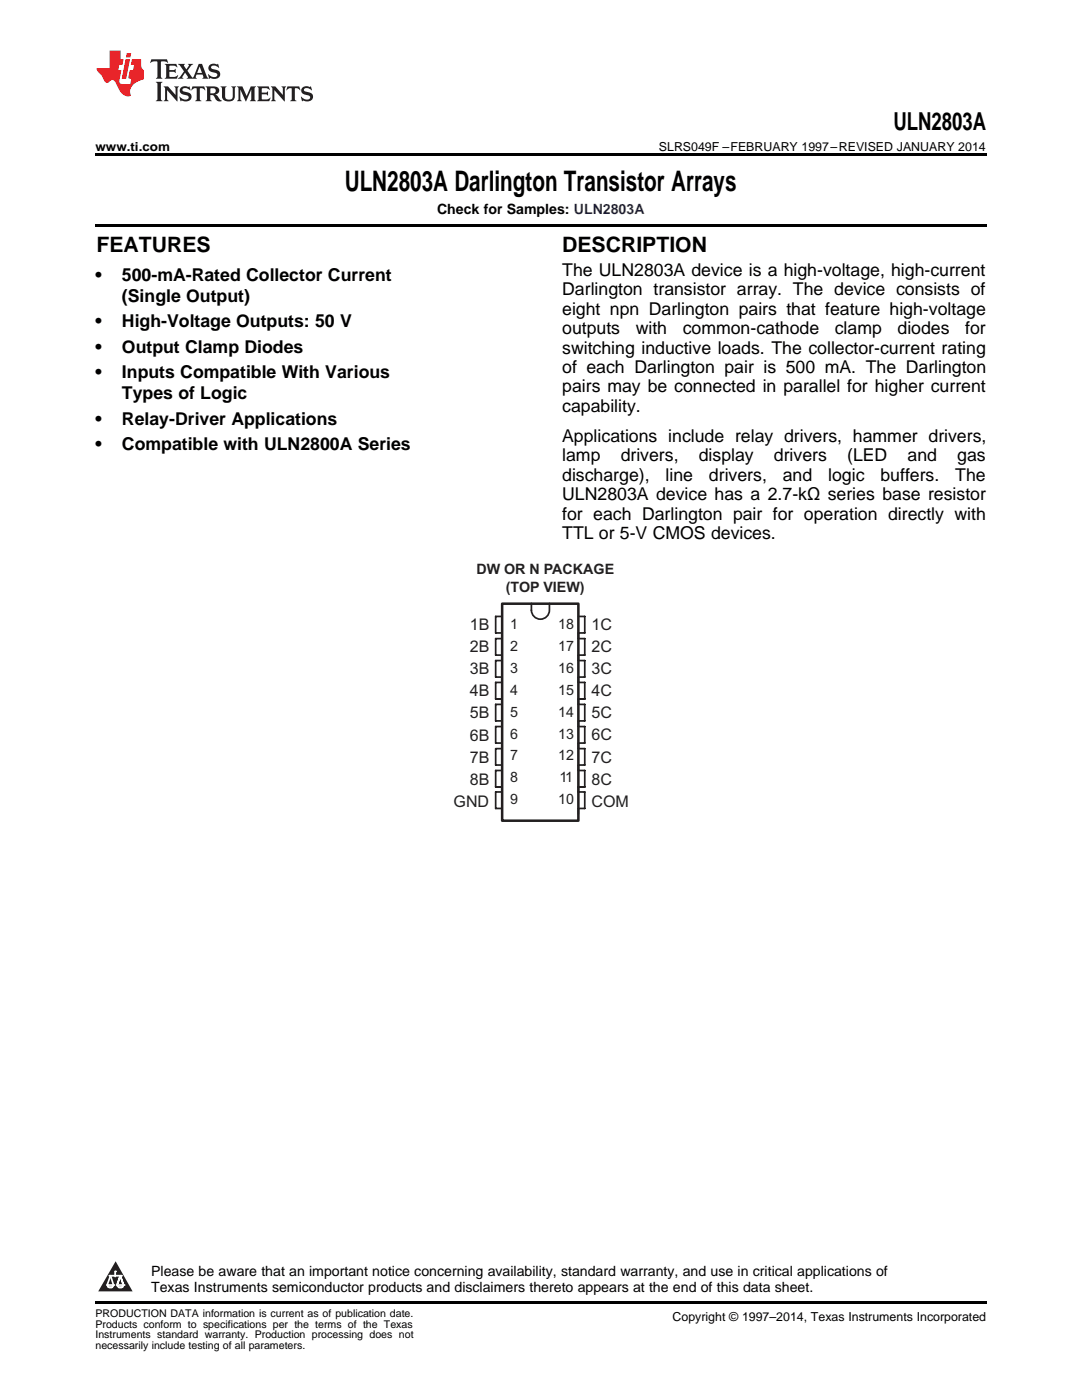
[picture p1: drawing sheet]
<svg xmlns="http://www.w3.org/2000/svg" width="216mm" height="279mm" viewBox="0 0 216 279" stroke-linecap="round" stroke-linejoin="round" font-family="sans-serif">
<defs><g id="words">
<text font-size="5.6" x="68.8" y="38.1">ULN2803A Darlington Transistor Arrays</text>
<text font-size="4.9" x="178.3" y="25.9">ULN2803A</text>
<g font-size="4.2">
<text x="19.2" y="50.3">FEATURES</text>
<text x="112.2" y="50.3">DESCRIPTION</text>
</g>
<g font-size="3.5">
<text x="19" y="56">•</text>
<text x="24.3" y="56">500-mA-Rated Collector Current</text>
<text x="112.2" y="55">The ULN2803A device is a high-voltage, high-current</text>
<text x="112.2" y="58.9">Darlington transistor array. The device consists of</text>
<text x="19" y="65.3">•</text>
<text x="24.3" y="60.3">(Single Output)</text>
<text x="24.3" y="65.3">High-Voltage Outputs: 50 V</text>
<text x="112.2" y="62.8">eight npn Darlington pairs that feature high-voltage</text>
<text x="19" y="70.4">•</text>
<text x="24.3" y="70.4">Output Clamp Diodes</text>
<text x="112.2" y="66.7">outputs</text>
<text x="112.2" y="70.6">switching inductive loads. The collector-current rating</text>
<text x="126.9" y="66.7">with</text>
<text x="136.2" y="66.7">common-cathode</text>
<text x="166.6" y="66.7">clamp</text>
<text x="179.1" y="66.7">diodes</text>
<text x="192.6" y="66.7">for</text>
<text x="19" y="75.5">•</text>
<text x="24.3" y="75.5">Inputs Compatible With Various</text>
<text x="112.2" y="74.4">of each Darlington pair is 500 mA. The Darlington</text>
<text x="24.3" y="79.7">Types of Logic</text>
<text x="112.2" y="78.3">pairs may be connected in parallel for higher current</text>
<text x="112.2" y="82.2">capability.</text>
<text x="19" y="84.8">•</text>
<text x="19" y="89.9">•</text>
<text x="24.3" y="84.8">Relay-Driver Applications</text>
<text x="24.3" y="89.9">Compatible with ULN2800A Series</text>
<text x="112.2" y="88.2">Applications include relay drivers, hammer drivers,</text>
<text x="112.2" y="92.1">lamp</text>
<text x="112.2" y="96">discharge),</text>
<text x="123.8" y="92.1">drivers,</text>
<text x="132.8" y="96">line</text>
<text x="139.4" y="92.1">display</text>
<text x="141.5" y="96">drivers,</text>
<text x="154.4" y="92.1">drivers</text>
<text x="156.2" y="96">and</text>
<text x="165.3" y="96">logic</text>
<text x="169" y="92.1">(LED</text>
<text x="175.7" y="96">buffers.</text>
<text x="181.1" y="92.1">and</text>
<text x="190.6" y="96">The</text>
<text x="191" y="92.1">gas</text>
<text x="112.2" y="99.8">ULN2803A device has a 2.7-kΩ series base resistor</text>
<text x="112.2" y="103.7">for each Darlington pair for operation directly with</text>
<text x="112.2" y="107.6">TTL or 5-V CMOS devices.</text>
</g>
<g font-size="3.2" fill="#231f20">
<text x="93.7" y="125.7">1B</text>
<text x="118" y="125.7">1C</text>
<text x="93.7" y="130.2">2B</text>
<text x="118" y="130.1">2C</text>
<text x="93.7" y="134.6">3B</text>
<text x="118" y="134.5">3C</text>
<text x="93.7" y="139">4B</text>
<text x="93.7" y="143.4">5B</text>
<text x="118" y="139">4C</text>
<text x="118" y="143.4">5C</text>
<text x="93.7" y="147.8">6B</text>
<text x="118" y="147.8">6C</text>
<text x="93.7" y="152.2">7B</text>
<text x="118" y="152.2">7C</text>
<text x="90.5" y="161">GND</text>
<text x="93.7" y="156.6">8B</text>
<text x="118" y="156.6">8C</text>
<text x="118" y="161">COM</text>
</g>
<g font-size="2.9" fill="#231f20">
<text x="95.1" y="114.6">DW OR N PACKAGE</text>
<text x="100.9" y="118.1">(TOP VIEW)</text>
<text x="101.8" y="125.5">1</text>
<text x="111.4" y="125.5">18</text>
<text x="101.8" y="129.9">2</text>
<text x="111.4" y="129.9">17</text>
<text x="101.8" y="134.3">3</text>
<text x="111.4" y="134.3">16</text>
<text x="101.8" y="138.6">4</text>
<text x="101.8" y="143">5</text>
<text x="111.4" y="138.6">15</text>
<text x="111.4" y="143">14</text>
<text x="101.8" y="147.4">6</text>
<text x="111.4" y="147.4">13</text>
<text x="101.8" y="151.8">7</text>
<text x="111.4" y="151.8">12</text>
<text x="101.8" y="156.1">8</text>
<text x="101.8" y="160.5">9</text>
<text x="111.4" y="160.5">10</text>
<text x="111.6" y="156.1">11</text>
</g>
<g font-size="2.8">
<text x="87.2" y="42.7">Check for Samples: ULN2803A</text>
<text x="30.2" y="254.7">Please be aware that an important notice concerning availability, standard warranty, and use in critical applications of</text>
<text x="30.2" y="257.9">Texas Instruments semiconductor products and disclaimers thereto appears at the end of this data sheet.</text>
</g>
<g font-size="2.5">
<text x="19" y="30.1">www.ti.com</text>
<text x="131.5" y="30.1">SLRS049F –FEBRUARY 1997–REVISED JANUARY 2014</text>
<text x="134.2" y="263.6">Copyright © 1997–2014, Texas Instruments Incorporated</text>
</g>
<g font-size="2.1">
<text x="19" y="262.9">PRODUCTION DATA information is current as of publication date.</text>
<text x="19" y="265">Products conform to specifications per the terms of the Texas</text>
<text x="19" y="267.1">Instruments standard warranty. Production processing does not</text>
<text x="19" y="269.2">necessarily include testing of all parameters.</text>
</g>
<text font-size=".4" fill="#fff" x="19" y="50.2">1</text>
</g></defs>
<path d="M19 259.7h177.8v.5h-177.8z" fill="#000"/>
<path d="M23.1 251.7l3.4 6h-6.9z" fill="#231f20"/>
<path d="M21.4 256.5h1.2l-.3 .5h-.3a.55 .55 0 0 1-.6-.5z" fill-rule="evenodd" fill="#fff"/>
<path d="M21.4 256.5h1.2l-.3 .5h-.3a.55 .55 0 0 1-.6-.5z" fill="none" stroke="#231f20" stroke-width=".34"/>
<path d="M21.4 256.5h1.2l-.3 .5h-.5z" fill="none" stroke="#fff" stroke-width=".34"/>
<path d="M23 254.7h.1" fill="none" stroke="#fff" stroke-width=".34"/>
<path d="M23 253.7v1z" fill="#fff"/>
<path d="M23 253.7v1z" fill="none" stroke="#fff" stroke-width=".34"/>
<circle cx="23" cy="253.7" r=".17" fill="#fff"/>
<path d="M21.9 254.6h.1" fill="none" stroke="#fff" stroke-width=".34"/>
<path d="M21.9 254.6h2.3z" fill="#fff"/>
<path d="M21.9 254.6h2.3z" fill="none" stroke="#fff" stroke-width=".34"/>
<circle cx="24.2" cy="254.6" r=".17" fill="#fff"/>
<path d="M23.3 256.5h.1" fill="none" stroke="#fff" stroke-width=".34"/>
<path d="M24 254.6l-.7 1.9z" fill="#fff"/>
<path d="M24 254.6l-.7 1.9z" fill="none" stroke="#fff" stroke-width=".34"/>
<path d="M24 254.6l.7 1.9z" fill="#fff"/>
<path d="M24 254.6l.7 1.9z" fill="none" stroke="#fff" stroke-width=".34"/>
<path d="M24.6 256.5h.1" fill="none" stroke="#fff" stroke-width=".34"/>
<circle cx="21.4" cy="256.5" r=".17" fill="#fff"/>
<path d="M22.1 254.6l-.7 1.9z" fill="#fff"/>
<path d="M22.1 254.6l-.7 1.9z" fill="none" stroke="#fff" stroke-width=".34"/>
<path d="M22.1 254.6l.5 1.9z" fill="#fff"/>
<path d="M22.1 254.6l.5 1.9z" fill="none" stroke="#fff" stroke-width=".34"/>
<circle cx="22.6" cy="256.5" r=".17" fill="#fff"/>
<path d="M23.4 256.5h1.3a.65 .65 0 0 1-.7 .5 .65 .65 0 0 1-.6-.5z" fill-rule="evenodd" fill="#fff"/>
<path d="M23.4 256.5h1.3a.65 .65 0 0 1-.7 .5 .65 .65 0 0 1-.6-.5z" fill="none" stroke="#231f20" stroke-width=".34"/>
<path d="M23.4 256.5h1.3l-.4 .5h-.6z" fill="none" stroke="#fff" stroke-width=".34"/>
<path d="M23.3 256.5h.1" fill="none" stroke="#fff" stroke-width=".34"/>
<circle cx="24.7" cy="256.5" r=".17" fill="#fff"/>
<g fill="none" stroke="#231f20" stroke-width=".34">
<path d="M98.9 139.5h1.3zM100.2 139.5v1.1h-1.3v3.3h1.3v1.1h-1.3v3.3h1.3v1.1h-1.3v3.3h1.3v1.1h-1.3v3.2M100.2 123h-1.3v3.3h1.3v1.1h-1.3v3.3h1.3v1.1h-1.3v3.3h1.3v1.1h-1.3v3.3M106 120.4a2.62 2.62 0 0 0 .9 2.9 1.8 1.8 0 0 0 2.7-1.5v-1.4M115.4 139.5h1.3zM115.4 123h1.3v3.3h-1.3v1.1h1.3v3.3h-1.3v1.1h1.3v3.3h-1.3v1.1h1.3v3.3M115.4 139.5v1.1h1.3v3.3h-1.3v1.1h1.3v3.3h-1.3v1.1h1.3v3.3h-1.3v1.1h1.3v3.2M98.9 157h1.3zM100.2 158.1h-1.3v3.2h1.3v1.2M100.2 157v1.1M115.4 157h1.3zM115.4 158.1h1.3v3.2h-1.3v1.2"/>
<path d="M115.4 157v1.1"/>
</g>
<path d="M100.2 120.5h15.2v43.3h-15.2z" fill="none" stroke="#231f20" stroke-width=".5"/>
<path d="M19 30.6h177.8v.5h-177.8zM19 44.7h177.8v.5h-177.8z" fill="#000"/>
<path d="M30.2 11.8l-.2 .8a1.31 1.31 0 0 1 1.4-.3v2.9l-.3 .5h1.3l-.3-.5v-2.7l.3-.3a1.09 1.09 0 0 1 1.1 .4l-.2-.8zM32.9 12.8l.3 .4v2l-.3 .5h2.4l.2-.7a1.48 1.48 0 0 1-1.7 .3v-1l1 .1 .2 .2v-.9l-.2 .3h-1v-.7l.2-.2a1.73 1.73 0 0 1 1.4 .3l-.2-.6zM35.5 12.8l1.2 1.4-.7 1-.5 .5h1.1l-.2-.3 .5-.9 .6 .9-.2 .3h2l-.3-.3 .2-.5h1.2l.2 .5-.2 .3h1.2l-.3-.4-1-2.5h-.6l-1.3 2.7-1-1.4 1.1-1.3h-1l.2 .2-.5 .9-.5-.9 .2-.2zM39.8 13.3l.5 1.3h-1zM41.9 12.9a.83 .83 0 0 0-.3 1 .83 .83 0 0 0 .8 .5l.8 .2 .2 .3a1 1 0 0 1-1 .5 1 1 0 0 1-.8-.6l.1 .9 .2-.1a1.65 1.65 0 0 0 2-.5 .89 .89 0 0 0-.8-1.2l-.8-.2-.2-.3a.91 .91 0 0 1 1.6 .2l-.2-.8h-.4a1.34 1.34 0 0 0-1.2 .1zM31.1 16.3l.3 .5v2.9l-.3 .5h1.3l-.3-.5v-2.9l.3-.5zM32.7 17.2l.2 .5v2l-.2 .5h.9l-.3-.5 .1-1.7 2 2.2v-2.5l.3-.5h-.9l.2 .3v1.4l-1.5-1.7zM36.2 17.4a.83 .83 0 0 0-.3 .9 .83 .83 0 0 0 .8 .6l.8 .2 .2 .3a1 1 0 0 1-1 .5 1 1 0 0 1-.8-.6l.1 .9 .2-.1a1.66 1.66 0 0 0 2-.5 .89 .89 0 0 0-.9-1.2l-.7-.2-.2-.3a.91 .91 0 0 1 1.6 .2l-.2-.9-.4 .1a1.36 1.36 0 0 0-1.2 .1zM38.4 17.2l-.2 .9a.61 .61 0 0 1 1.1-.3v1.9l-.4 .5h1.3l-.3-.5v-1.9l.2-.2a.81 .81 0 0 1 .8 .5l-.1-.9zM41 17.2l.3 .5v2l-.3 .5h1.3l-.3-.3v-.9a.72 .72 0 0 1 .9 .6 .85 .85 0 0 0 1.4 .5l-.5-.3-.5-.7-.3-.3a.78 .78 0 0 0 .7-.7 .78 .78 0 0 0-.7-.8zM42 17.7l.2-.1a.6 .6 0 0 1 .7 .1 .6 .6 0 0 1 .1 .7l-.2 .2h-.8zM44 17.2l.3 .3a3.4 3.4 0 0 0 .3 2.4 1.57 1.57 0 0 0 2.2-.3l.1-2.1 .2-.3h-1l.3 .5v1.5a.76 .76 0 0 1-.7 .7 .76 .76 0 0 1-.8-.7v-1.5l.3-.5zM47.3 17.2l.3 .5v2l-.3 .5h.9l-.2-.5v-1.8l1 2.3 1.1-2.3v1.8l-.2 .5h1.2l-.3-.5v-2l.3-.5h-1.1l-.8 2-.8-2zM51.3 17.2l.3 .5v2l-.3 .5h2.4l.2-.7a1.49 1.49 0 0 1-1.6 .3l-.1-1h1l.3 .3v-.9l-.3 .3h-1v-.7l.3-.2a1.73 1.73 0 0 1 1.4 .3l-.3-.7zM54.1 17.2l.3 .5v2l-.3 .5h1l-.4-.5 .1-1.7 2 2.2v-2.5l.3-.5h-.9l.2 .3v1.4l-1.5-1.7zM57.4 17.2l-.2 .9a.8 .8 0 0 1 1-.5v2.1l-.3 .5h1.3l-.4-.5v-1.9l.2-.2a.81 .81 0 0 1 .9 .5l-.2-.9zM60.4 17.4a.83 .83 0 0 0-.3 .9 .83 .83 0 0 0 .8 .6l.8 .2 .2 .3a1 1 0 0 1-1 .5 1 1 0 0 1-.8-.6l.2 .9 .1-.1a1.66 1.66 0 0 0 2-.5 .89 .89 0 0 0-.8-1.2l-.8-.2-.2-.3a.91 .91 0 0 1 1.6 .2l-.2-.9-.3 .1a1.35 1.35 0 0 0-1.3 .1z" fill="#231f20"/>
<path d="M21.9 10.1v3.5h-2.6a2.13 2.13 0 0 0 .9 1.4l.4 .6a.94 .94 0 0 0 1.1 .9 .75 .75 0 0 1 .6-.5 .75 .75 0 0 1 .7 .4l.5 1a2.1 2.1 0 0 0 2.6 1.7 2.2 2.2 0 0 1 1.7-3l.9-.3v-1.8a1.16 1.16 0 0 1-.5-1v-1.2h-1.9l-.2 1.2h.7l-.3 1h-.6l-.3 1.3v.3l.6 .1-.2 1.1h-.9a.93 .93 0 0 1-1.3-.8l.4-2h-.6l.2-1h.6l.3-1.2h-.6v-1.7zM25.1 11.8l-.8 3.9h.9l.7-3.9zM25.3 10.6l-.2 .9h.9l.2-.9z" fill="#ee1d23"/>
<use href="#words"/>
</svg>
